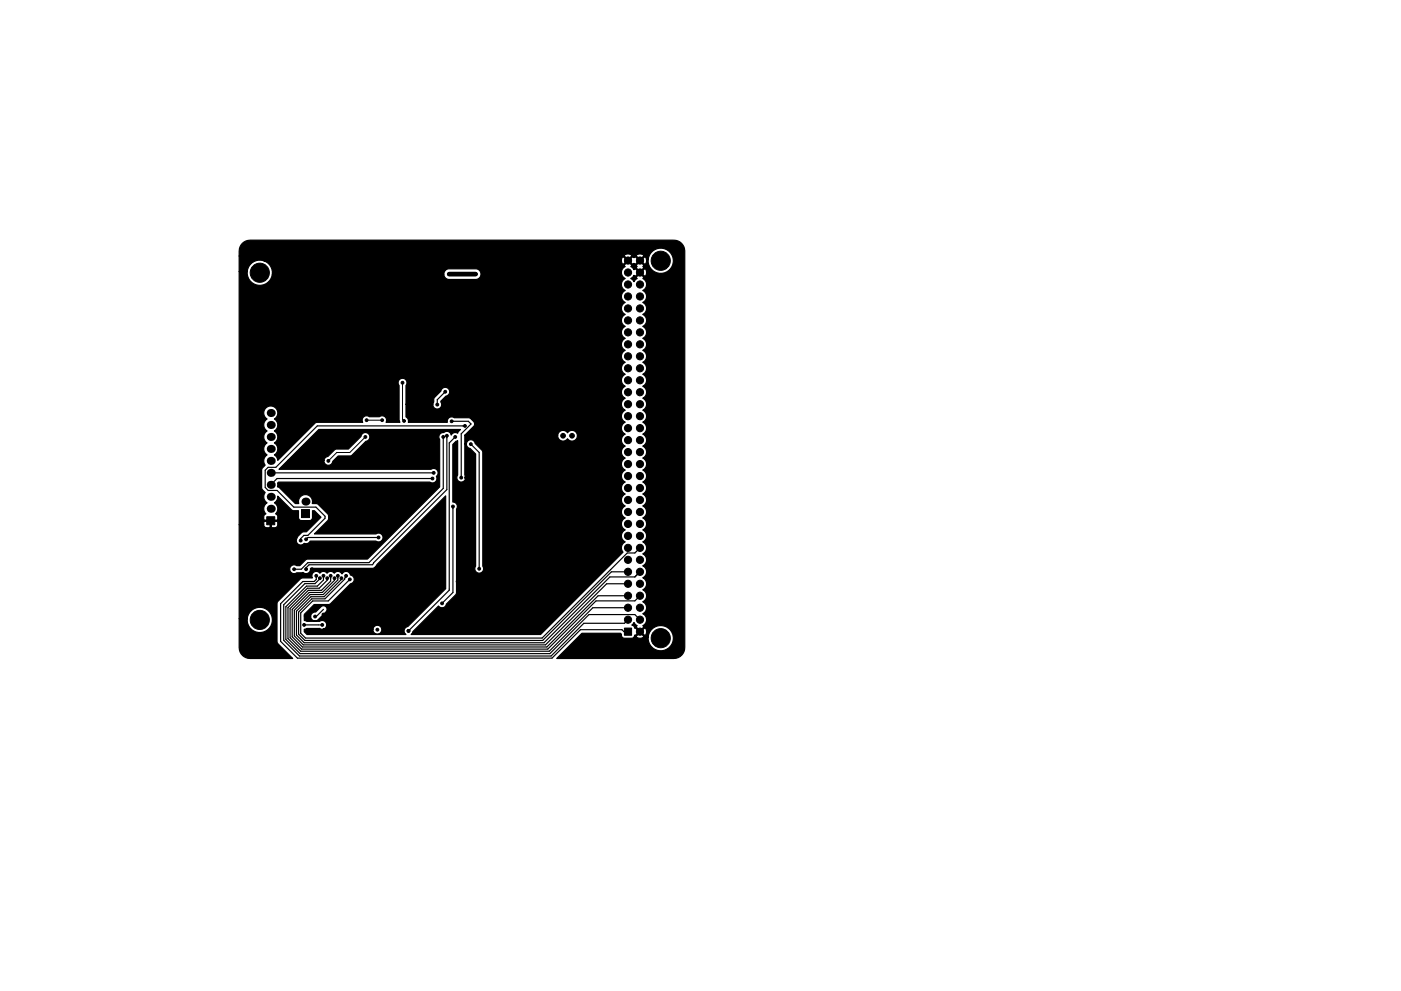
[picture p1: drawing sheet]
<svg xmlns="http://www.w3.org/2000/svg" width="297mm" height="210mm" viewBox="0 0 297 210" stroke-linecap="round" stroke-linejoin="round" font-family="sans-serif">
<g fill="#000" stroke="#000" stroke-width=".21">
<path d="M56.6 109.6h1.7v1.7h-1.7zM63.9 108.1h1.7v1.7h-1.7zM132.4 133.3h1.5v1.5h-1.5z"/>
<circle cx="55.1" cy="57.9" r="2.03"/>
<circle cx="95.2" cy="58.2" r=".3"/>
<circle cx="95.2" cy="54.4" r=".3"/>
<circle cx="100.8" cy="58.2" r=".3"/>
<circle cx="111.5" cy="56.3" r=".3"/>
<circle cx="133.2" cy="57.8" r=".76"/>
<circle cx="133.2" cy="55.3" r=".76"/>
<circle cx="135.7" cy="57.8" r=".76"/>
<circle cx="135.7" cy="55.3" r=".76"/>
<circle cx="140.1" cy="55.3" r="2.03"/>
<circle cx="56.9" cy="78.7" r=".3"/>
<circle cx="65.3" cy="68.3" r=".3"/>
<circle cx="68.6" cy="62.7" r=".3"/>
<circle cx="88.4" cy="61.5" r=".3"/>
<circle cx="109.5" cy="61.7" r=".3"/>
<circle cx="114.3" cy="63.5" r=".3"/>
<circle cx="133.2" cy="70.5" r=".76"/>
<circle cx="133.2" cy="78.1" r=".76"/>
<circle cx="133.2" cy="62.9" r=".76"/>
<circle cx="133.2" cy="60.4" r=".76"/>
<circle cx="133.2" cy="65.4" r=".76"/>
<circle cx="133.2" cy="75.6" r=".76"/>
<circle cx="133.2" cy="73.1" r=".76"/>
<circle cx="133.2" cy="68" r=".76"/>
<circle cx="135.7" cy="75.6" r=".76"/>
<circle cx="135.7" cy="78.1" r=".76"/>
<circle cx="135.7" cy="62.9" r=".76"/>
<circle cx="135.7" cy="70.5" r=".76"/>
<circle cx="135.7" cy="60.4" r=".76"/>
<circle cx="135.7" cy="65.4" r=".76"/>
<circle cx="135.7" cy="68" r=".76"/>
<circle cx="135.7" cy="73.1" r=".76"/>
<circle cx="63.2" cy="81.5" r=".3"/>
<circle cx="64.3" cy="82.3" r=".3"/>
<circle cx="65" cy="84.1" r=".3"/>
<circle cx="69.6" cy="83.1" r=".3"/>
<circle cx="69.6" cy="97.8" r=".3"/>
<circle cx="72.6" cy="97.8" r=".3"/>
<circle cx="75.2" cy="83.6" r=".3"/>
<circle cx="77.5" cy="92.7" r=".3"/>
<circle cx="77.7" cy="89.1" r=".3"/>
<circle cx="81" cy="89.1" r=".3"/>
<circle cx="82.5" cy="94" r=".3"/>
<circle cx="83.3" cy="87.1" r=".3"/>
<circle cx="83.8" cy="99" r=".3"/>
<circle cx="84.1" cy="91.9" r=".3"/>
<circle cx="85.3" cy="81.2" r=".3"/>
<circle cx="85.7" cy="89.3" r=".3"/>
<circle cx="92.2" cy="93.7" r=".3"/>
<circle cx="92.7" cy="85.8" r=".3"/>
<circle cx="94" cy="86.1" r=".3"/>
<circle cx="94" cy="92.7" r=".3"/>
<circle cx="94.4" cy="83.1" r=".3"/>
<circle cx="94.7" cy="92.5" r=".3"/>
<circle cx="95.2" cy="81.3" r=".3"/>
<circle cx="95.8" cy="89.4" r=".3"/>
<circle cx="96.5" cy="92.7" r=".3"/>
<circle cx="98.6" cy="90.4" r=".3"/>
<circle cx="99.8" cy="94.2" r=".3"/>
<circle cx="103.9" cy="92.7" r=".3"/>
<circle cx="104.3" cy="94.2" r=".3"/>
<circle cx="119.4" cy="92.5" r=".5"/>
<circle cx="120.7" cy="87.3" r=".3"/>
<circle cx="121.3" cy="92.5" r=".5"/>
<circle cx="125.8" cy="88.1" r=".3"/>
<circle cx="129" cy="84.3" r=".3"/>
<circle cx="133.2" cy="90.8" r=".76"/>
<circle cx="133.2" cy="95.9" r=".76"/>
<circle cx="133.2" cy="80.7" r=".76"/>
<circle cx="133.2" cy="85.8" r=".76"/>
<circle cx="133.2" cy="88.3" r=".76"/>
<circle cx="133.2" cy="98.5" r=".76"/>
<circle cx="133.2" cy="83.2" r=".76"/>
<circle cx="133.2" cy="93.4" r=".76"/>
<circle cx="135.7" cy="90.8" r=".76"/>
<circle cx="135.7" cy="80.7" r=".76"/>
<circle cx="135.7" cy="85.8" r=".76"/>
<circle cx="135.7" cy="88.3" r=".76"/>
<circle cx="135.7" cy="95.9" r=".76"/>
<circle cx="135.7" cy="98.5" r=".76"/>
<circle cx="135.7" cy="83.2" r=".76"/>
<circle cx="135.7" cy="93.4" r=".76"/>
<circle cx="63.8" cy="114.7" r=".3"/>
<circle cx="64.9" cy="114.4" r=".3"/>
<circle cx="80.3" cy="114" r=".3"/>
<circle cx="91.7" cy="101.5" r=".3"/>
<circle cx="91.9" cy="100.3" r=".3"/>
<circle cx="96" cy="107.5" r=".3"/>
<circle cx="97.8" cy="101.3" r=".3"/>
<circle cx="98.8" cy="101.3" r=".3"/>
<circle cx="107.4" cy="115.6" r=".3"/>
<circle cx="133.2" cy="108.6" r=".76"/>
<circle cx="133.2" cy="106.1" r=".76"/>
<circle cx="133.2" cy="118.8" r=".76"/>
<circle cx="133.2" cy="111.2" r=".76"/>
<circle cx="133.2" cy="113.7" r=".76"/>
<circle cx="133.2" cy="116.2" r=".76"/>
<circle cx="133.2" cy="101" r=".76"/>
<circle cx="133.2" cy="103.5" r=".76"/>
<circle cx="135.7" cy="111.2" r=".76"/>
<circle cx="135.7" cy="101" r=".76"/>
<circle cx="135.7" cy="108.6" r=".76"/>
<circle cx="135.7" cy="113.7" r=".76"/>
<circle cx="135.7" cy="106.1" r=".76"/>
<circle cx="135.7" cy="118.8" r=".76"/>
<circle cx="135.7" cy="103.5" r=".76"/>
<circle cx="135.7" cy="116.2" r=".76"/>
<circle cx="55.1" cy="131.5" r="2.03"/>
<circle cx="62.4" cy="120.8" r=".3"/>
<circle cx="64.5" cy="132.6" r=".3"/>
<circle cx="64.9" cy="120.8" r=".3"/>
<circle cx="66.2" cy="120.8" r=".3"/>
<circle cx="66.5" cy="134.1" r=".3"/>
<circle cx="66.7" cy="128.9" r=".3"/>
<circle cx="66.8" cy="130.8" r=".3"/>
<circle cx="67.1" cy="122.2" r=".3"/>
<circle cx="67.8" cy="122.7" r=".3"/>
<circle cx="68.3" cy="132.6" r=".3"/>
<circle cx="68.6" cy="122.2" r=".3"/>
<circle cx="68.6" cy="130.4" r=".3"/>
<circle cx="69.4" cy="122.7" r=".3"/>
<circle cx="70.1" cy="122.2" r=".3"/>
<circle cx="70.9" cy="122.7" r=".3"/>
<circle cx="71.6" cy="122.2" r=".3"/>
<circle cx="72.4" cy="122.7" r=".3"/>
<circle cx="73.4" cy="122.2" r=".3"/>
<circle cx="74.2" cy="122.9" r=".3"/>
<circle cx="80" cy="128.3" r=".3"/>
<circle cx="80" cy="133.6" r=".3"/>
<circle cx="86.6" cy="133.9" r=".3"/>
<circle cx="93.7" cy="128" r=".3"/>
<circle cx="97" cy="123.4" r=".3"/>
<circle cx="101.6" cy="120.7" r=".3"/>
<circle cx="101.6" cy="123.7" r=".3"/>
<circle cx="107.9" cy="120.9" r=".3"/>
<circle cx="109.7" cy="123" r=".3"/>
<circle cx="115.5" cy="128.3" r=".3"/>
<circle cx="115.8" cy="123.7" r=".3"/>
<circle cx="133.2" cy="121.3" r=".76"/>
<circle cx="133.2" cy="123.9" r=".76"/>
<circle cx="133.2" cy="131.5" r=".76"/>
<circle cx="133.2" cy="128.9" r=".76"/>
<circle cx="133.2" cy="126.4" r=".76"/>
<circle cx="135.7" cy="121.3" r=".76"/>
<circle cx="135.7" cy="123.9" r=".76"/>
<circle cx="135.7" cy="128.9" r=".76"/>
<circle cx="135.7" cy="131.5" r=".76"/>
<circle cx="135.7" cy="134" r=".76"/>
<circle cx="135.7" cy="126.4" r=".76"/>
<circle cx="140.1" cy="135.4" r="2.03"/>
</g>
<g fill="#000">
<circle cx="57.4" cy="92.7" r=".85"/>
<circle cx="57.4" cy="97.8" r=".85"/>
<circle cx="57.4" cy="95.2" r=".85"/>
<circle cx="57.4" cy="90.2" r=".85"/>
<circle cx="57.4" cy="87.6" r=".85"/>
<circle cx="57.4" cy="102.9" r=".85"/>
<circle cx="57.4" cy="105.4" r=".85"/>
<circle cx="57.4" cy="107.9" r=".85"/>
<circle cx="57.4" cy="100.3" r=".85"/>
<circle cx="64.8" cy="106.4" r=".85"/>
</g>
<g fill="none" stroke="#000" stroke-width=".25">
<path d="M94 92.7v10.9l-15.8 15.8h-12.9l-1.4 1.4h-1.5M94.4 83.1l-1.7 1.7v1M94.7 92.5v11.4l-15.8 15.9h-13.4l-.6 .7v.3M95.8 89.4h3.5l.6 .6-2.1 2v9.3M96.5 92.7l-1.3 1.3v31.2l-8.6 8.7M98.6 90.4h-31.3l-8.8 8.7h-1.7l-.6 .7v3.6l.7 .7h1.9l3.5 3.5h4.7l1.9 1.9v.5l-3.6 3.6h-.9l-.6 .7v.4M99.8 94.2l1.8 1.8v24.7M57.4 100.3h34.5M80.3 114h-15l-.4 .4M91.7 101.5h-33l-1.3 1.4M96 107.5v18.2l-2.3 2.3M135.7 116.2l-1.1 1.1h-1.6l-18.1 18.1h-50.1l-1-1v-4.4l2.5-2.5h3.3l4.6-4.6"/>
<path d="M64.5 132.6h3.1M67.1 122.2v.7l-.5 .5h-2.4l-4.7 4.7v8l3.6 3.5h53.9l6.1-6h8.8l.4 .4h.9M67.8 122.8l-1 1h-2.2l-4.4 4.5v7.6l3.3 3.3h53.3l7-7h8.6l.8-.7M68.6 129.3l-1.5 1.5h-.3v-.2M68.6 122.2v.9l-1.3 1.3h-2.3l-4.4 4.3v7l3 3h53l8.3-8.3h9.7l1.1 1.1M69.4 122.7v.4l-1.7 1.7h-2.5l-4.1 4.1v6.6l2.6 2.7h52.8l9.2-9.3h7.5M70.1 122.2v1.1l-1.9 2h-2.8l-3.9 3.8v6.2l2.4 2.4h52.2l10.3-10.2h8.2l1.1-1.1M70.9 122.7v.4l-2.6 2.6h-2.8l-3.5 3.6v5.8l2.1 2.2h51.8l10.9-10.9h6.4M71.6 122.2v.9l-3.1 3.1h-2.8l-3.3 3.3v5.4l1.9 1.9h51.4l12.9-12.9h4.6M129.4 120.9h.1M133.2 121.3h-3.6l-14.5 14.6h-50.5l-1.3-1.4v-4.6l2.8-2.8h2.8l4.2-4.2 .3-.5M135.7 121.3l-1.1 1.1h-5.3l-14 14h-50.8l-1.6-1.7v-5l3-3.1h2.8l3.7-3.7"/>
</g>
<path d="M77.5 92.7l-3.3 3.3h-2.8l-1.8 1.8M77.7 89.1h3.3M85.3 81.2v7.8l.4 .3M67.6 132.6h.7" fill="none" stroke="#000" stroke-width=".21"/>
<path d="M95.2 58.2h5.6" fill="none" stroke="#000" stroke-width="1"/>
<path d="M51.4 51.6a2.31 2.31 0 0 1 1.6-.6h90.3a2.29 2.29 0 0 1 1.9 2.3l-.1 84.6a2.29 2.29 0 0 1-2.2 1.8h-24.9l5.4-5.3h8.2l.2 .2a.69 .69 0 0 0 .6 .8h1.6l.5-.4h.4l.1 .2 .5 .2h.5l.4-.3h1a2.68 2.68 0 0 0 3.6 2.8 2.68 2.68 0 0 0 .9-4.5 2.68 2.68 0 0 0-4.4 1.2l-.1 .5h-1l.1-.1-.8-.8-.8 .8h-.4l.1-.2h.1l.8-.8h.4l.8 .8 .2-.1 .2-.8-.2-.6-.2-.1-.8 .8h-.4l-.8-.8-.1 .1a.63 .63 0 0 0-.6-.7l.4-.5 .7 .6-.2 .4 .8 .7 .8-.7-.2-.4a1.39 1.39 0 0 0 .8-1.2 1.39 1.39 0 0 0-.8-1.3 1.39 1.39 0 0 0 .8-1.3 1.39 1.39 0 0 0-.8-1.2 1.39 1.39 0 0 0 .8-1.3 1.39 1.39 0 0 0-.8-1.3 1.39 1.39 0 0 0 .8-1.2 1.39 1.39 0 0 0-.8-1.3 1.39 1.39 0 0 0 .8-1.3 1.39 1.39 0 0 0-.8-1.3 1.39 1.39 0 0 0 .8-1.2 1.39 1.39 0 0 0-.8-1.3 1.39 1.39 0 0 0 .8-1.3 1.39 1.39 0 0 0-.8-1.2 1.39 1.39 0 0 0 .8-1.3 1.39 1.39 0 0 0-.8-1.3 1.39 1.39 0 0 0 .8-1.2 1.39 1.39 0 0 0-.8-1.3 1.39 1.39 0 0 0 .8-1.3 1.39 1.39 0 0 0-.8-1.3 1.39 1.39 0 0 0 .8-1.2 1.39 1.39 0 0 0-.8-1.3 1.39 1.39 0 0 0 .8-1.3 1.39 1.39 0 0 0-.8-1.2 1.39 1.39 0 0 0 .8-1.3 1.39 1.39 0 0 0-.8-1.3 1.39 1.39 0 0 0 .8-1.2 1.39 1.39 0 0 0-.8-1.3 1.39 1.39 0 0 0 .8-1.3 1.39 1.39 0 0 0-.8-1.3 1.39 1.39 0 0 0 .8-1.2 1.39 1.39 0 0 0-.8-1.3 1.39 1.39 0 0 0 .8-1.3 1.39 1.39 0 0 0-.8-1.2 1.39 1.39 0 0 0 .8-1.3 1.39 1.39 0 0 0-.8-1.3 1.39 1.39 0 0 0 .8-1.2 1.39 1.39 0 0 0-.8-1.3 1.39 1.39 0 0 0 .8-1.3 1.39 1.39 0 0 0-.8-1.3 1.39 1.39 0 0 0 .8-1.2 1.39 1.39 0 0 0-.8-1.3 1.39 1.39 0 0 0 .8-1.3 1.39 1.39 0 0 0-.8-1.2 1.39 1.39 0 0 0 .8-1.3 1.39 1.39 0 0 0-.8-1.3 1.39 1.39 0 0 0 .8-1.2 1.39 1.39 0 0 0-.8-1.3 1.39 1.39 0 0 0 .8-1.3 1.39 1.39 0 0 0-.8-1.3 1.39 1.39 0 0 0 .8-1.2 1.39 1.39 0 0 0-.8-1.3 1.39 1.39 0 0 0 .8-1.3 1.39 1.39 0 0 0-.8-1.2 1.39 1.39 0 0 0 .8-1.3 1.39 1.39 0 0 0-.8-1.3 1.39 1.39 0 0 0 .8-1.2 1.39 1.39 0 0 0-.8-1.3l.2-.3-.8-.8-.8 .8 .2 .3-.7 .7-.7-.7 .7-.7 .3 .2 .8-.8h.4l.8 .8a.92 .92 0 0 0 0-1.6l-.8 .8h-.4l-.8-.8-.3 .2-.7-.6 .2-.4h1l.2 .3-.2 .4 .8 .7 .8-.7-.2-.3 .2-.4-.8-.7-.8 .7h-1l-.7-.7-.8 .7 .1 .4a1.4 1.4 0 0 0-.8 1.3 1.4 1.4 0 0 0 .9 1.2 1.39 1.39 0 0 0-.9 1.3 1.39 1.39 0 0 0 .9 1.2 1.39 1.39 0 0 0-.9 1.3 1.39 1.39 0 0 0 .9 1.3 1.39 1.39 0 0 0-.9 1.2 1.39 1.39 0 0 0 .9 1.3 1.39 1.39 0 0 0-.9 1.3 1.39 1.39 0 0 0 .9 1.2 1.39 1.39 0 0 0-.9 1.3 1.39 1.39 0 0 0 .9 1.3 1.39 1.39 0 0 0-.9 1.3 1.39 1.39 0 0 0 .9 1.2 1.39 1.39 0 0 0-.9 1.3 1.39 1.39 0 0 0 .9 1.3 1.39 1.39 0 0 0-.9 1.2 1.39 1.39 0 0 0 .9 1.3 1.39 1.39 0 0 0-.9 1.3 1.39 1.39 0 0 0 .9 1.2 1.39 1.39 0 0 0-.9 1.3 1.39 1.39 0 0 0 .9 1.3 1.39 1.39 0 0 0-.9 1.3 1.39 1.39 0 0 0 .9 1.2 1.39 1.39 0 0 0-.9 1.3 1.39 1.39 0 0 0 .9 1.3 1.39 1.39 0 0 0-.9 1.2 1.39 1.39 0 0 0 .9 1.3 1.39 1.39 0 0 0-.9 1.3 1.39 1.39 0 0 0 .9 1.2 1.39 1.39 0 0 0-.9 1.3 1.39 1.39 0 0 0 .9 1.3 1.39 1.39 0 0 0-.9 1.3 1.39 1.39 0 0 0 .9 1.2 1.39 1.39 0 0 0-.9 1.3 1.39 1.39 0 0 0 .9 1.3 1.39 1.39 0 0 0-.9 1.2 1.39 1.39 0 0 0 .9 1.3 1.39 1.39 0 0 0-.9 1.3 1.39 1.39 0 0 0 .9 1.2 1.39 1.39 0 0 0-.9 1.3 1.39 1.39 0 0 0 .9 1.3 1.39 1.39 0 0 0-.9 1.3 1.39 1.39 0 0 0 .9 1.2 1.39 1.39 0 0 0-.9 1.3 1.39 1.39 0 0 0 .9 1.3 1.39 1.39 0 0 0-.5 2.2l-17.5 17.4h-27.4l.3-.6 5.5-5.4a.94 .94 0 0 0 1 .3 .94 .94 0 0 0 .6-.7l2-2 .2-.3 .1-18a.94 .94 0 0 0-.9-1.4v-12.2l.7-.7 .3-.1v7.3a.94 .94 0 0 0 .8 1.5 .94 .94 0 0 0 .7-1.5v-6.7h.4a.93 .93 0 0 0 .8 1.1l1.1 1.1v23.8a.94 .94 0 0 0 .8 1.5 .94 .94 0 0 0 .8-1.5v-24.1l-.2-.4-1.5-1.6a.94 .94 0 0 0-1-.7 .94 .94 0 0 0-.8 .8h-.4l.1-1.8h19.6a1.14 1.14 0 0 0 .8 1.2 1.14 1.14 0 0 0 1.3-.4 1.14 1.14 0 0 0 1.7 .2 1.14 1.14 0 0 0 0-1.7 1.14 1.14 0 0 0-1.7 .2 1.14 1.14 0 0 0-1.2-.5 1.14 1.14 0 0 0-.9 1h-19.6l1.9-1.9 .1-.4-.1-.5-1.1-.9h-3.1a.93 .93 0 0 0-1.1 0 .93 .93 0 0 0-.4 1h-8.2a.93 .93 0 0 0-.5-1.1v-2.7h5.7a.94 .94 0 0 0 1.2 1 .94 .94 0 0 0 .5-1.5v-.2l1.1-1.1a.94 .94 0 0 0 .5-1.5 .94 .94 0 0 0-1.6 .5l-1.4 1.4-.3 1.4h-5.7v-4a.94 .94 0 0 0-.1-1.3 .94 .94 0 0 0-1.3 0 .94 .94 0 0 0-.1 1.3v7.2l.2 .6h-2.9a.94 .94 0 0 0-.3-1.2 .94 .94 0 0 0-1.2 0l-2.2-.1a.94 .94 0 0 0-1.1 .2 .94 .94 0 0 0-.2 1.1l-9.9 .1-8.1 8-.3-.7-.4-.5a1.49 1.49 0 0 0 0-2.5 1.48 1.48 0 0 0 0-2.6 1.48 1.48 0 0 0 0-2.5 1.49 1.49 0 0 0 .3-2.2 1.49 1.49 0 0 0-2.2 0 1.49 1.49 0 0 0 .3 2.2 1.48 1.48 0 0 0 0 2.5 1.48 1.48 0 0 0 0 2.6 1.48 1.48 0 0 0 0 2.5 1.48 1.48 0 0 0-.4 2.2l-.6 .6-.1 .5v3.8l.7 1a1.48 1.48 0 0 0 .4 2.1 1.48 1.48 0 0 0-.2 2.3l-.5 .5v.7l.2 .2h2.6l.2-.2v-.7l-.4-.5a1.49 1.49 0 0 0-.3-2.3l.6-.7 .1-.7 3 2.9 1.4 .2v1.5l.3 .4 2 .1a.64 .64 0 0 0 .7-.6v-1.4h.4l1.4 1.3-3.1 3.1-.9 .1-.9 .8a1.05 1.05 0 0 0-.3 1.3 1.05 1.05 0 0 0 1.1 .6l.5-.3a.93 .93 0 0 0 1.3-.5l14 .1a.94 .94 0 0 0 1.4-.9 .94 .94 0 0 0-1.5-.7h-13l2.9-2.9 .1-.9-.2-.5-2.1-2-1.2-.2a1.49 1.49 0 0 0-1.4-1.9 1.49 1.49 0 0 0-1.5 1.9h-.7l-3.3-3.3-.5-.2v-.8l.3-.2 32.2 .1a.97 .97 0 0 0 1.1-.2 .97 .97 0 0 0 .1-1.1 .94 .94 0 0 0 .2-1.3 .94 .94 0 0 0-1.3-.2h-32.3l1.9-1.9h7.7v.2a.94 .94 0 0 0 .9 .8 .94 .94 0 0 0 1-.8l1.1-1.2h2.5l.4-.1 3-3a.94 .94 0 0 0 .8-.9 .94 .94 0 0 0-.9-.9 .94 .94 0 0 0-1 .8l-2.6 2.7h-2.8l-1.6 1.6-.5 .2-.3 .6h-7.7l6.6-6.6h30l-.6 .8a.93 .93 0 0 0-1.3 .4 .95 .95 0 0 0-1.6-.5 .94 .94 0 0 0-.9 .4 .94 .94 0 0 0 0 1v10.1l-15.3 15.3h-12.6l-.4 .1-1.3 1.3h-.7a.94 .94 0 0 0-1.5 .8 .94 .94 0 0 0 1.5 .7l1.3-.1a.95 .95 0 0 0 1.2 .2 .95 .95 0 0 0 .4-1h13.1l.5-.1 15.1-15.3v19.7l-8 8a.93 .93 0 0 0-.8 .7 .93 .93 0 0 0 .4 1h-21l-.6-.6v-.5l.5-.2h2.7l.5 .2h10.9a.94 .94 0 0 0 1.2 1 .94 .94 0 0 0 .4-1.6 .94 .94 0 0 0-1.6 .4v.2h-10.6a.95 .95 0 0 0 .7-1.3 .95 .95 0 0 0-1.5-.4h-2.7l-.5-.2v-.9h1.4a.96 .96 0 0 0 .6 1 .96 .96 0 0 0 1.1-.4l1.6-1.6a.76 .76 0 0 0-.1-1 .76 .76 0 0 0-1 0l-1.3 1.1a1 1 0 0 0-.9 .9h-1.4v-.3l2.1-2.1h3l.4-.2 4.3-4.2a1 1 0 0 0 .8-1 1 1 0 0 0-.8-1 1 1 0 0 0-.9-.7 1 1 0 0 0-.9 .5 .93 .93 0 0 0-1.6-.1 .93 .93 0 0 0-1.6 0 .93 .93 0 0 0-1.5 0 .94 .94 0 0 0-1.2-.2 .94 .94 0 0 0-.4 1.2h-2l-.4 .1-4.8 4.8-.3 .4v8.3l.3 .4 3.1 3.1h-9.1a2.3 2.3 0 0 1-2.3-2.3v-6.1h1.7a2.68 2.68 0 0 0 3.6 2.7 2.68 2.68 0 0 0 .9-4.4 2.68 2.68 0 0 0-4.4 1.2l-.1 .5h-1.7v-20h5.2a.64 .64 0 0 0 .7 .7h.5l.2-.2v-1.2h.2v1.2l.2 .2h.7l.3-.2 .2-.3v-.7l-.2-.2h-2.6l-.2 .2v.5h-5.2v-53.7h1.7v.5a2.68 2.68 0 0 0 2.7 2.4 2.68 2.68 0 0 0 2.6-2.3h36.4l.2 .6 .7 .5h5.9a1.14 1.14 0 0 0 1.1-1.1 1.14 1.14 0 0 0-1.1-1.2h-5.9l-.7 .5-.2 .7h-36.4a2.65 2.65 0 0 0-1.7-2.8h75.7l.2 .6 .3 .1 .8-.8h.3l.8 .8 .3-.2 .3 .2 .8-.8h.4l.8 .8a.78 .78 0 0 0 .4-1h.3v.5a2.68 2.68 0 0 0 4.1 2 2.68 2.68 0 0 0 0-4.5 2.68 2.68 0 0 0-4.1 2h-.3l-.2-.5-.2-.1-.8 .8h-.4l-.8-.8-.3 .2-.3-.2-.8 .8h-.3l-.8-.8a.75 .75 0 0 0-.5 .9l-75.8-.1a2.68 2.68 0 0 0-3.5 2.3h-1.7v-3.3h81.7l.8 .8 .7-.8h1l.8 .8 .8-.8a.92 .92 0 0 0-1.6 0h-1v-.2l-.8-.2-.7 .2v.2h-81.7a3.1 3.1 0 0 1 .7-2.7z" fill="#000" stroke="#000" stroke-width=".25"/>
</svg>
